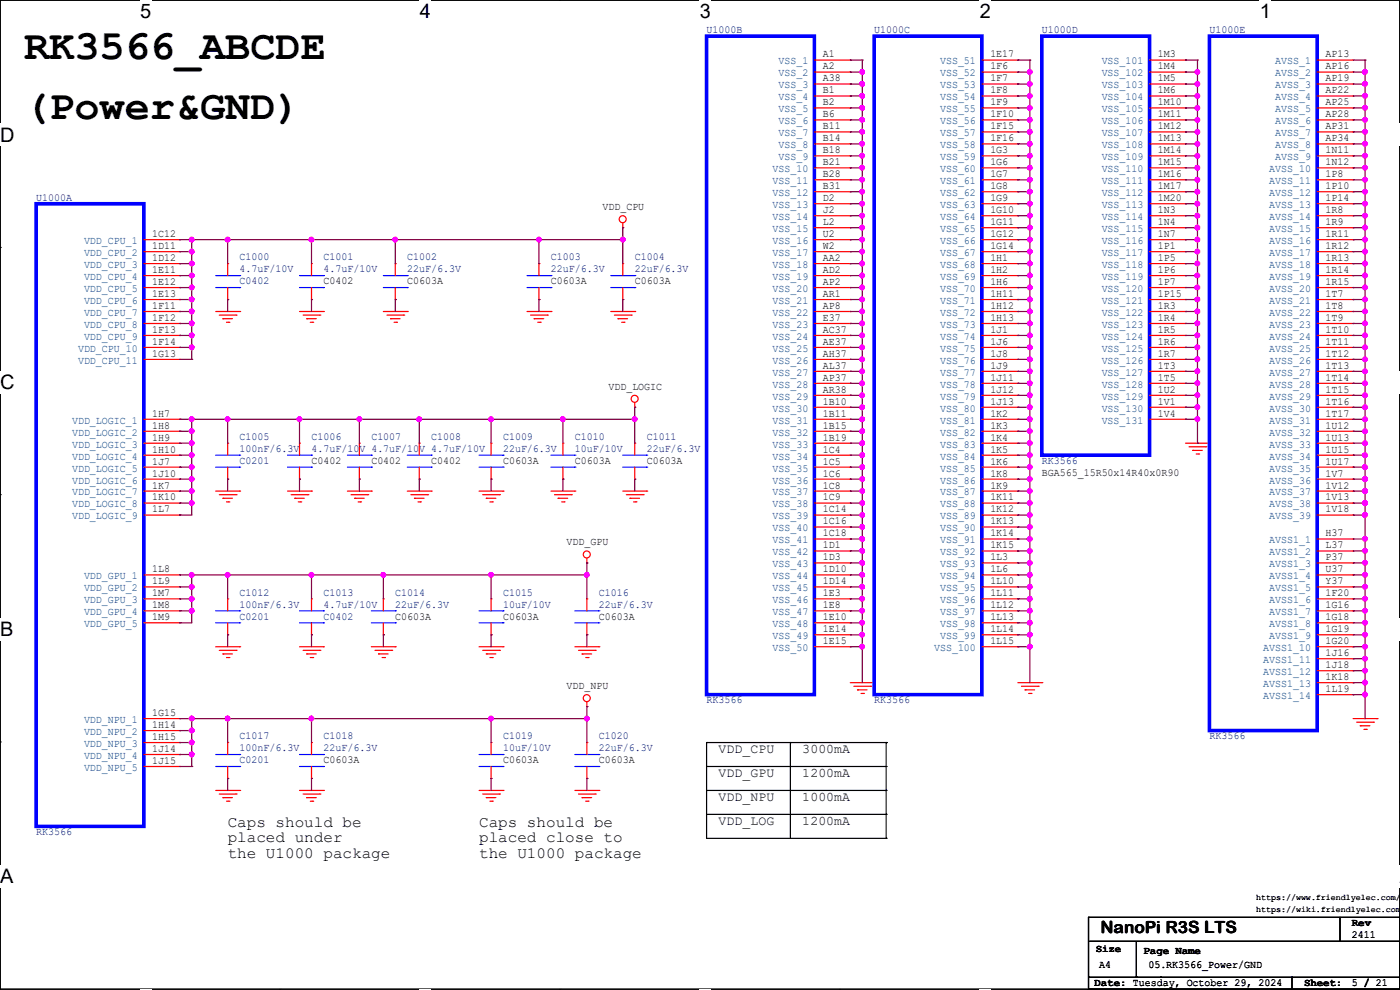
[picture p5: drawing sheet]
<svg xmlns="http://www.w3.org/2000/svg" width="297mm" height="210mm" viewBox="0 0 297 210" stroke-linecap="round" stroke-linejoin="round" font-family="sans-serif">
<defs><g id="words">
<g font-size="8.9">
<text x="5.1" y="12.5">RK3566_ABCDE</text>
<text x="5.1" y="25.2">(Power&amp;GND)</text>
</g>
<g font-size="4.2">
<text x="29.7" y="3.9">5</text>
<text x="89.1" y="3.9">4</text>
<text x="148.5" y="3.9">3</text>
<text x="207.9" y="3.9">2</text>
<text x="267.3" y="3.9">1</text>
<text x="0" y="30.1">D</text>
<text x="0" y="82.5">C</text>
<text x="0" y="135">B</text>
<text x="0" y="187.4">A</text>
<text x="297" y="187.4">A</text>
</g>
<text font-size="3.6" x="233.5" y="198">NanoPi R3S LTS</text>
<g font-size="3.3">
<text x="48.3" y="175.4">Caps should be</text>
<text x="48.3" y="178.7">placed under</text>
<text x="101.6" y="175.4">Caps should be</text>
<text x="101.6" y="178.7">placed close to</text>
<text x="48.3" y="182">the U1000 package</text>
<text x="101.6" y="182">the U1000 package</text>
</g>
<g font-size="2.8">
<text x="152.4" y="159.8">VDD_CPU</text>
<text x="170.2" y="159.8">3000mA</text>
<text x="152.4" y="164.8">VDD_GPU</text>
<text x="170.2" y="164.8">1200mA</text>
<text x="152.4" y="169.9">VDD_NPU</text>
<text x="170.2" y="169.9">1000mA</text>
<text x="152.4" y="175">VDD_LOG</text>
<text x="170.2" y="175">1200mA</text>
</g>
<g font-size="2.3" fill="#00007f">
<text x="149.9" y="7">U1000B</text>
<text x="185.5" y="7">U1000C</text>
<text x="221" y="7">U1000D</text>
<text x="256.6" y="7">U1000E</text>
<text x="7.7" y="42.5">U1000A</text>
<text x="50.8" y="55.2">C1000</text>
<text x="50.8" y="57.8">4.7uF/10V</text>
<text x="68.6" y="55.2">C1001</text>
<text x="68.6" y="57.8">4.7uF/10V</text>
<text x="86.4" y="55.2">C1002</text>
<text x="86.4" y="57.8">22uF/6.3V</text>
<text x="116.9" y="55.2">C1003</text>
<text x="116.9" y="57.8">22uF/6.3V</text>
<text x="134.7" y="55.2">C1004</text>
<text x="134.7" y="57.8">22uF/6.3V</text>
<text x="50.8" y="60.3">C0402</text>
<text x="50.8" y="93.3">C1005</text>
<text x="50.8" y="95.9">100nF/6.3V</text>
<text x="66.1" y="93.3">C1006</text>
<text x="66.1" y="95.9">4.7uF/10V 4.7uF/10V 4.7uF/10V</text>
<text x="78.8" y="93.3">C1007</text>
<text x="91.5" y="93.3">C1008</text>
<text x="106.7" y="93.3">C1009</text>
<text x="106.7" y="95.9">22uF/6.3V</text>
<text x="122" y="93.3">C1010</text>
<text x="122" y="95.9">10uF/10V</text>
<text x="137.2" y="93.3">C1011</text>
<text x="137.2" y="95.9">22uF/6.3V</text>
<text x="50.8" y="98.4">C0201</text>
<text x="221" y="98.4">RK3566</text>
<text x="50.8" y="126.4">C1012</text>
<text x="50.8" y="128.9">100nF/6.3V</text>
<text x="50.8" y="131.4">C0201</text>
<text x="68.6" y="126.4">C1013</text>
<text x="68.6" y="128.9">4.7uF/10V</text>
<text x="68.6" y="131.4">C0402</text>
<text x="83.9" y="126.4">C1014</text>
<text x="83.9" y="128.9">22uF/6.3V</text>
<text x="106.7" y="126.4">C1015</text>
<text x="106.7" y="128.9">10uF/10V</text>
<text x="127" y="126.4">C1016</text>
<text x="127" y="128.9">22uF/6.3V</text>
<text x="149.9" y="149.2">RK3566</text>
<text x="185.5" y="149.2">RK3566</text>
<text x="50.8" y="156.8">C1017</text>
<text x="50.8" y="159.4">100nF/6.3V</text>
<text x="50.8" y="161.9">C0201</text>
<text x="68.6" y="156.8">C1018</text>
<text x="68.6" y="159.4">22uF/6.3V</text>
<text x="106.7" y="156.8">C1019</text>
<text x="106.7" y="159.4">10uF/10V</text>
<text x="127" y="156.8">C1020</text>
<text x="127" y="159.4">22uF/6.3V</text>
<text x="256.6" y="156.8">RK3566</text>
<text x="7.7" y="177.2">RK3566</text>
</g>
<g font-size="2.3" fill="#003f7f">
<text x="165.1" y="13.7">VSS_1</text>
<text x="165.1" y="16.2">VSS_2</text>
<text x="199.4" y="13.7">VSS_51</text>
<text x="199.4" y="16.2">VSS_52</text>
<text x="233.7" y="13.7">VSS_101</text>
<text x="233.7" y="16.2">VSS_102</text>
<text x="270.6" y="13.7">AVSS_1</text>
<text x="270.6" y="16.2">AVSS_2</text>
<text x="165.1" y="18.8">VSS_3</text>
<text x="165.1" y="21.3">VSS_4</text>
<text x="165.1" y="23.8">VSS_5</text>
<text x="199.4" y="18.8">VSS_53</text>
<text x="199.4" y="21.3">VSS_54</text>
<text x="199.4" y="23.8">VSS_55</text>
<text x="233.7" y="18.8">VSS_103</text>
<text x="233.7" y="21.3">VSS_104</text>
<text x="233.7" y="23.8">VSS_105</text>
<text x="270.6" y="18.8">AVSS_3</text>
<text x="270.6" y="21.3">AVSS_4</text>
<text x="270.6" y="23.8">AVSS_5</text>
<text x="165.1" y="26.4">VSS_6</text>
<text x="165.1" y="28.9">VSS_7</text>
<text x="199.4" y="26.4">VSS_56</text>
<text x="199.4" y="28.9">VSS_57</text>
<text x="233.7" y="26.4">VSS_106</text>
<text x="233.7" y="28.9">VSS_107</text>
<text x="270.6" y="26.4">AVSS_6</text>
<text x="270.6" y="28.9">AVSS_7</text>
<text x="165.1" y="31.5">VSS_8</text>
<text x="165.1" y="34">VSS_9</text>
<text x="199.4" y="31.5">VSS_58</text>
<text x="199.4" y="34">VSS_59</text>
<text x="233.7" y="31.5">VSS_108</text>
<text x="233.7" y="34">VSS_109</text>
<text x="270.6" y="31.5">AVSS_8</text>
<text x="270.6" y="34">AVSS_9</text>
<text x="163.9" y="36.5">VSS_10</text>
<text x="163.9" y="39.1">VSS_11</text>
<text x="163.9" y="41.6">VSS_12</text>
<text x="199.4" y="36.5">VSS_60</text>
<text x="199.4" y="39.1">VSS_61</text>
<text x="199.4" y="41.6">VSS_62</text>
<text x="233.7" y="36.5">VSS_110</text>
<text x="233.7" y="39.1">VSS_111</text>
<text x="233.7" y="41.6">VSS_112</text>
<text x="269.3" y="36.5">AVSS_10</text>
<text x="269.3" y="39.1">AVSS_11</text>
<text x="269.3" y="41.6">AVSS_12</text>
<text x="163.9" y="44.2">VSS_13</text>
<text x="163.9" y="46.7">VSS_14</text>
<text x="199.4" y="44.2">VSS_63</text>
<text x="199.4" y="46.7">VSS_64</text>
<text x="233.7" y="44.2">VSS_113</text>
<text x="233.7" y="46.7">VSS_114</text>
<text x="269.3" y="44.2">AVSS_13</text>
<text x="269.3" y="46.7">AVSS_14</text>
<text x="17.8" y="51.8">VDD_CPU_1</text>
<text x="163.9" y="49.2">VSS_15</text>
<text x="163.9" y="51.8">VSS_16</text>
<text x="199.4" y="49.2">VSS_65</text>
<text x="199.4" y="51.8">VSS_66</text>
<text x="233.7" y="49.2">VSS_115</text>
<text x="233.7" y="51.8">VSS_116</text>
<text x="269.3" y="49.2">AVSS_15</text>
<text x="269.3" y="51.8">AVSS_16</text>
<text x="17.8" y="54.3">VDD_CPU_2</text>
<text x="17.8" y="56.9">VDD_CPU_3</text>
<text x="17.8" y="59.4">VDD_CPU_4</text>
<text x="163.9" y="54.3">VSS_17</text>
<text x="163.9" y="56.9">VSS_18</text>
<text x="163.9" y="59.4">VSS_19</text>
<text x="199.4" y="54.3">VSS_67</text>
<text x="199.4" y="56.9">VSS_68</text>
<text x="199.4" y="59.4">VSS_69</text>
<text x="233.7" y="54.3">VSS_117</text>
<text x="233.7" y="56.9">VSS_118</text>
<text x="233.7" y="59.4">VSS_119</text>
<text x="269.3" y="54.3">AVSS_17</text>
<text x="269.3" y="56.9">AVSS_18</text>
<text x="269.3" y="59.4">AVSS_19</text>
<text x="17.8" y="61.9">VDD_CPU_5</text>
<text x="17.8" y="64.5">VDD_CPU_6</text>
<text x="163.9" y="61.9">VSS_20</text>
<text x="163.9" y="64.5">VSS_21</text>
<text x="199.4" y="61.9">VSS_70</text>
<text x="199.4" y="64.5">VSS_71</text>
<text x="233.7" y="61.9">VSS_120</text>
<text x="233.7" y="64.5">VSS_121</text>
<text x="269.3" y="61.9">AVSS_20</text>
<text x="269.3" y="64.5">AVSS_21</text>
<text x="17.8" y="67">VDD_CPU_7</text>
<text x="17.8" y="69.6">VDD_CPU_8</text>
<text x="163.9" y="67">VSS_22</text>
<text x="163.9" y="69.6">VSS_23</text>
<text x="199.4" y="67">VSS_72</text>
<text x="199.4" y="69.6">VSS_73</text>
<text x="233.7" y="67">VSS_122</text>
<text x="233.7" y="69.6">VSS_123</text>
<text x="269.3" y="67">AVSS_22</text>
<text x="269.3" y="69.6">AVSS_23</text>
<text x="16.6" y="74.6">VDD_CPU_10</text>
<text x="16.6" y="77.2">VDD_CPU_11</text>
<text x="17.8" y="72.1">VDD_CPU_9</text>
<text x="163.9" y="72.1">VSS_24</text>
<text x="163.9" y="74.6">VSS_25</text>
<text x="163.9" y="77.2">VSS_26</text>
<text x="199.4" y="72.1">VSS_74</text>
<text x="199.4" y="74.6">VSS_75</text>
<text x="199.4" y="77.2">VSS_76</text>
<text x="233.7" y="72.1">VSS_124</text>
<text x="233.7" y="74.6">VSS_125</text>
<text x="233.7" y="77.2">VSS_126</text>
<text x="269.3" y="72.1">AVSS_24</text>
<text x="269.3" y="74.6">AVSS_25</text>
<text x="269.3" y="77.2">AVSS_26</text>
<text x="163.9" y="79.7">VSS_27</text>
<text x="163.9" y="82.3">VSS_28</text>
<text x="199.4" y="79.7">VSS_77</text>
<text x="199.4" y="82.3">VSS_78</text>
<text x="233.7" y="79.7">VSS_127</text>
<text x="233.7" y="82.3">VSS_128</text>
<text x="269.3" y="79.7">AVSS_27</text>
<text x="269.3" y="82.3">AVSS_28</text>
<text x="15.3" y="89.9">VDD_LOGIC_1</text>
<text x="163.9" y="84.8">VSS_29</text>
<text x="163.9" y="87.3">VSS_30</text>
<text x="163.9" y="89.9">VSS_31</text>
<text x="199.4" y="84.8">VSS_79</text>
<text x="199.4" y="87.3">VSS_80</text>
<text x="199.4" y="89.9">VSS_81</text>
<text x="233.7" y="84.8">VSS_129</text>
<text x="233.7" y="87.3">VSS_130</text>
<text x="233.7" y="89.9">VSS_131</text>
<text x="269.3" y="84.8">AVSS_29</text>
<text x="269.3" y="87.3">AVSS_30</text>
<text x="269.3" y="89.9">AVSS_31</text>
<text x="15.3" y="92.4">VDD_LOGIC_2</text>
<text x="15.3" y="95">VDD_LOGIC_3</text>
<text x="163.9" y="92.4">VSS_32</text>
<text x="163.9" y="95">VSS_33</text>
<text x="199.4" y="92.4">VSS_82</text>
<text x="199.4" y="95">VSS_83</text>
<text x="269.3" y="92.4">AVSS_32</text>
<text x="269.3" y="95">AVSS_33</text>
<text x="15.3" y="97.5">VDD_LOGIC_4</text>
<text x="15.3" y="100">VDD_LOGIC_5</text>
<text x="163.9" y="97.5">VSS_34</text>
<text x="163.9" y="100">VSS_35</text>
<text x="199.4" y="97.5">VSS_84</text>
<text x="199.4" y="100">VSS_85</text>
<text x="269.3" y="97.5">AVSS_34</text>
<text x="269.3" y="100">AVSS_35</text>
<text x="15.3" y="102.6">VDD_LOGIC_6</text>
<text x="15.3" y="105.1">VDD_LOGIC_7</text>
<text x="15.3" y="107.7">VDD_LOGIC_8</text>
<text x="163.9" y="102.6">VSS_36</text>
<text x="163.9" y="105.1">VSS_37</text>
<text x="163.9" y="107.7">VSS_38</text>
<text x="199.4" y="102.6">VSS_86</text>
<text x="199.4" y="105.1">VSS_87</text>
<text x="199.4" y="107.7">VSS_88</text>
<text x="269.3" y="102.6">AVSS_36</text>
<text x="269.3" y="105.1">AVSS_37</text>
<text x="269.3" y="107.7">AVSS_38</text>
<text x="15.3" y="110.2">VDD_LOGIC_9</text>
<text x="163.9" y="110.2">VSS_39</text>
<text x="163.9" y="112.7">VSS_40</text>
<text x="199.4" y="110.2">VSS_89</text>
<text x="199.4" y="112.7">VSS_90</text>
<text x="269.3" y="110.2">AVSS_39</text>
<text x="163.9" y="115.3">VSS_41</text>
<text x="163.9" y="117.8">VSS_42</text>
<text x="199.4" y="115.3">VSS_91</text>
<text x="199.4" y="117.8">VSS_92</text>
<text x="269.3" y="115.3">AVSS1_1</text>
<text x="269.3" y="117.8">AVSS1_2</text>
<text x="17.8" y="122.9">VDD_GPU_1</text>
<text x="17.8" y="125.4">VDD_GPU_2</text>
<text x="163.9" y="120.4">VSS_43</text>
<text x="163.9" y="122.9">VSS_44</text>
<text x="163.9" y="125.4">VSS_45</text>
<text x="199.4" y="120.4">VSS_93</text>
<text x="199.4" y="122.9">VSS_94</text>
<text x="199.4" y="125.4">VSS_95</text>
<text x="269.3" y="120.4">AVSS1_3</text>
<text x="269.3" y="122.9">AVSS1_4</text>
<text x="269.3" y="125.4">AVSS1_5</text>
<text x="17.8" y="128">VDD_GPU_3</text>
<text x="17.8" y="130.5">VDD_GPU_4</text>
<text x="163.9" y="128">VSS_46</text>
<text x="163.9" y="130.5">VSS_47</text>
<text x="199.4" y="128">VSS_96</text>
<text x="199.4" y="130.5">VSS_97</text>
<text x="269.3" y="128">AVSS1_6</text>
<text x="269.3" y="130.5">AVSS1_7</text>
<text x="17.8" y="133.1">VDD_GPU_5</text>
<text x="163.9" y="133.1">VSS_48</text>
<text x="163.9" y="135.6">VSS_49</text>
<text x="199.4" y="133.1">VSS_98</text>
<text x="199.4" y="135.6">VSS_99</text>
<text x="269.3" y="133.1">AVSS1_8</text>
<text x="269.3" y="135.6">AVSS1_9</text>
<text x="163.9" y="138.1">VSS_50</text>
<text x="198.2" y="138.1">VSS_100</text>
<text x="268" y="138.1">AVSS1_10</text>
<text x="268" y="140.7">AVSS1_11</text>
<text x="268" y="143.2">AVSS1_12</text>
<text x="268" y="145.8">AVSS1_13</text>
<text x="268" y="148.3">AVSS1_14</text>
<text x="17.8" y="153.4">VDD_NPU_1</text>
<text x="17.8" y="155.9">VDD_NPU_2</text>
<text x="17.8" y="158.5">VDD_NPU_3</text>
<text x="17.8" y="161">VDD_NPU_4</text>
<text x="17.8" y="163.5">VDD_NPU_5</text>
</g>
<g font-size="2.3">
<text x="174.5" y="12.2">A1</text>
<text x="174.5" y="14.7">A2</text>
<text x="174.5" y="17.3">A38</text>
<text x="210.1" y="12.2">1E17</text>
<text x="210.1" y="14.7">1F6</text>
<text x="210.1" y="17.3">1F7</text>
<text x="245.7" y="12.2">1M3</text>
<text x="245.7" y="14.7">1M4</text>
<text x="245.7" y="17.3">1M5</text>
<text x="281.2" y="12.2">AP13</text>
<text x="281.2" y="14.7">AP16</text>
<text x="281.2" y="17.3">AP19</text>
<text x="174.5" y="19.8">B1</text>
<text x="174.5" y="22.4">B2</text>
<text x="210.1" y="19.8">1F8</text>
<text x="210.1" y="22.4">1F9</text>
<text x="245.7" y="19.8">1M6</text>
<text x="245.7" y="22.4">1M10</text>
<text x="281.2" y="19.8">AP22</text>
<text x="281.2" y="22.4">AP25</text>
<text x="174.5" y="24.9">B6</text>
<text x="174.5" y="27.4">B11</text>
<text x="174.5" y="30">B14</text>
<text x="210.1" y="24.9">1F10</text>
<text x="210.1" y="27.4">1F15</text>
<text x="210.1" y="30">1F16</text>
<text x="245.7" y="24.9">1M11</text>
<text x="245.7" y="27.4">1M12</text>
<text x="245.7" y="30">1M13</text>
<text x="281.2" y="24.9">AP28</text>
<text x="281.2" y="27.4">AP31</text>
<text x="281.2" y="30">AP34</text>
<text x="174.5" y="32.5">B18</text>
<text x="174.5" y="35.1">B21</text>
<text x="210.1" y="32.5">1G3</text>
<text x="210.1" y="35.1">1G6</text>
<text x="245.7" y="32.5">1M14</text>
<text x="245.7" y="35.1">1M15</text>
<text x="281.2" y="32.5">1N11</text>
<text x="281.2" y="35.1">1N12</text>
<text x="174.5" y="37.6">B28</text>
<text x="174.5" y="40.1">B31</text>
<text x="210.1" y="37.6">1G7</text>
<text x="210.1" y="40.1">1G8</text>
<text x="245.7" y="37.6">1M16</text>
<text x="245.7" y="40.1">1M17</text>
<text x="281.2" y="37.6">1P8</text>
<text x="281.2" y="40.1">1P10</text>
<text x="127.8" y="44.6">VDD_CPU</text>
<text x="174.5" y="42.7">D2</text>
<text x="174.5" y="45.2">J2</text>
<text x="174.5" y="47.8">L2</text>
<text x="210.1" y="42.7">1G9</text>
<text x="210.1" y="45.2">1G10</text>
<text x="210.1" y="47.8">1G11</text>
<text x="245.7" y="42.7">1M20</text>
<text x="245.7" y="45.2">1N3</text>
<text x="245.7" y="47.8">1N4</text>
<text x="281.2" y="42.7">1P14</text>
<text x="281.2" y="45.2">1R8</text>
<text x="281.2" y="47.8">1R9</text>
<text x="32.3" y="50.3">1C12</text>
<text x="32.3" y="52.8">1D11</text>
<text x="174.5" y="50.3">U2</text>
<text x="174.5" y="52.8">W2</text>
<text x="210.1" y="50.3">1G12</text>
<text x="210.1" y="52.8">1G14</text>
<text x="245.7" y="50.3">1N7</text>
<text x="245.7" y="52.8">1P1</text>
<text x="281.2" y="50.3">1R11</text>
<text x="281.2" y="52.8">1R12</text>
<text x="32.3" y="55.4">1D12</text>
<text x="32.3" y="57.9">1E11</text>
<text x="174.5" y="55.4">AA2</text>
<text x="174.5" y="57.9">AD2</text>
<text x="210.1" y="55.4">1H1</text>
<text x="210.1" y="57.9">1H2</text>
<text x="245.7" y="55.4">1P5</text>
<text x="245.7" y="57.9">1P6</text>
<text x="281.2" y="55.4">1R13</text>
<text x="281.2" y="57.9">1R14</text>
<text x="32.3" y="60.5">1E12</text>
<text x="32.3" y="63">1E13</text>
<text x="32.3" y="65.5">1F11</text>
<text x="68.6" y="60.3">C0402</text>
<text x="86.4" y="60.3">C0603A</text>
<text x="116.9" y="60.3">C0603A</text>
<text x="134.7" y="60.3">C0603A</text>
<text x="174.5" y="60.5">AP2</text>
<text x="174.5" y="63">AR1</text>
<text x="174.5" y="65.5">AP8</text>
<text x="210.1" y="60.5">1H6</text>
<text x="210.1" y="63">1H11</text>
<text x="210.1" y="65.5">1H12</text>
<text x="245.7" y="60.5">1P7</text>
<text x="245.7" y="63">1P15</text>
<text x="245.7" y="65.5">1R3</text>
<text x="281.2" y="60.5">1R15</text>
<text x="281.2" y="63">1T7</text>
<text x="281.2" y="65.5">1T8</text>
<text x="32.3" y="68.1">1F12</text>
<text x="32.3" y="70.6">1F13</text>
<text x="174.5" y="68.1">E37</text>
<text x="174.5" y="70.6">AC37</text>
<text x="210.1" y="68.1">1H13</text>
<text x="210.1" y="70.6">1J1</text>
<text x="245.7" y="68.1">1R4</text>
<text x="245.7" y="70.6">1R5</text>
<text x="281.2" y="68.1">1T9</text>
<text x="281.2" y="70.6">1T10</text>
<text x="32.3" y="73.2">1F14</text>
<text x="32.3" y="75.7">1G13</text>
<text x="174.5" y="73.2">AE37</text>
<text x="174.5" y="75.7">AH37</text>
<text x="210.1" y="73.2">1J6</text>
<text x="210.1" y="75.7">1J8</text>
<text x="245.7" y="73.2">1R6</text>
<text x="245.7" y="75.7">1R7</text>
<text x="281.2" y="73.2">1T11</text>
<text x="281.2" y="75.7">1T12</text>
<text x="129.1" y="82.7">VDD_LOGIC</text>
<text x="174.5" y="78.2">AL37</text>
<text x="174.5" y="80.8">AP37</text>
<text x="174.5" y="83.3">AR38</text>
<text x="210.1" y="78.2">1J9</text>
<text x="210.1" y="80.8">1J11</text>
<text x="210.1" y="83.3">1J12</text>
<text x="245.7" y="78.2">1T3</text>
<text x="245.7" y="80.8">1T5</text>
<text x="245.7" y="83.3">1U2</text>
<text x="281.2" y="78.2">1T13</text>
<text x="281.2" y="80.8">1T14</text>
<text x="281.2" y="83.3">1T15</text>
<text x="32.3" y="88.4">1H7</text>
<text x="174.5" y="85.9">1B10</text>
<text x="174.5" y="88.4">1B11</text>
<text x="210.1" y="85.9">1J13</text>
<text x="210.1" y="88.4">1K2</text>
<text x="245.7" y="85.9">1V1</text>
<text x="245.7" y="88.4">1V4</text>
<text x="281.2" y="85.9">1T16</text>
<text x="281.2" y="88.4">1T17</text>
<text x="32.3" y="90.9">1H8</text>
<text x="32.3" y="93.5">1H9</text>
<text x="174.5" y="90.9">1B15</text>
<text x="174.5" y="93.5">1B19</text>
<text x="210.1" y="90.9">1K3</text>
<text x="210.1" y="93.5">1K4</text>
<text x="281.2" y="90.9">1U12</text>
<text x="281.2" y="93.5">1U13</text>
<text x="32.3" y="96">1H10</text>
<text x="32.3" y="98.6">1J7</text>
<text x="32.3" y="101.1">1J10</text>
<text x="66.1" y="98.4">C0402</text>
<text x="78.8" y="98.4">C0402</text>
<text x="91.5" y="98.4">C0402</text>
<text x="106.7" y="98.4">C0603A</text>
<text x="122" y="98.4">C0603A</text>
<text x="137.2" y="98.4">C0603A</text>
<text x="174.5" y="96">1C4</text>
<text x="174.5" y="98.6">1C5</text>
<text x="174.5" y="101.1">1C6</text>
<text x="210.1" y="96">1K5</text>
<text x="210.1" y="98.6">1K6</text>
<text x="210.1" y="101.1">1K8</text>
<text x="221" y="101">BGA565_15R50x14R40x0R90</text>
<text x="281.2" y="96">1U15</text>
<text x="281.2" y="98.6">1U17</text>
<text x="281.2" y="101.1">1V7</text>
<text x="32.3" y="103.6">1K7</text>
<text x="32.3" y="106.2">1K10</text>
<text x="174.5" y="103.6">1C8</text>
<text x="174.5" y="106.2">1C9</text>
<text x="210.1" y="103.6">1K9</text>
<text x="210.1" y="106.2">1K11</text>
<text x="281.2" y="103.6">1V12</text>
<text x="281.2" y="106.2">1V13</text>
<text x="32.3" y="108.7">1L7</text>
<text x="174.5" y="108.7">1C14</text>
<text x="174.5" y="111.3">1C16</text>
<text x="174.5" y="113.8">1C18</text>
<text x="210.1" y="108.7">1K12</text>
<text x="210.1" y="111.3">1K13</text>
<text x="210.1" y="113.8">1K14</text>
<text x="281.2" y="108.7">1V18</text>
<text x="281.2" y="113.8">H37</text>
<text x="120.2" y="115.7">VDD_GPU</text>
<text x="174.5" y="116.3">1D1</text>
<text x="174.5" y="118.9">1D3</text>
<text x="210.1" y="116.3">1K15</text>
<text x="210.1" y="118.9">1L3</text>
<text x="281.2" y="116.3">L37</text>
<text x="281.2" y="118.9">P37</text>
<text x="32.3" y="121.4">1L8</text>
<text x="32.3" y="124">1L9</text>
<text x="174.5" y="121.4">1D10</text>
<text x="174.5" y="124">1D14</text>
<text x="210.1" y="121.4">1L6</text>
<text x="210.1" y="124">1L10</text>
<text x="281.2" y="121.4">U37</text>
<text x="281.2" y="124">Y37</text>
<text x="32.3" y="126.5">1M7</text>
<text x="32.3" y="129">1M8</text>
<text x="32.3" y="131.6">1M9</text>
<text x="83.9" y="131.4">C0603A</text>
<text x="106.7" y="131.4">C0603A</text>
<text x="127" y="131.4">C0603A</text>
<text x="174.5" y="126.5">1E3</text>
<text x="174.5" y="129">1E8</text>
<text x="174.5" y="131.6">1E10</text>
<text x="210.1" y="126.5">1L11</text>
<text x="210.1" y="129">1L12</text>
<text x="210.1" y="131.6">1L13</text>
<text x="281.2" y="126.5">1F20</text>
<text x="281.2" y="129">1G16</text>
<text x="281.2" y="131.6">1G18</text>
<text x="174.5" y="134.1">1E14</text>
<text x="174.5" y="136.7">1E15</text>
<text x="210.1" y="134.1">1L14</text>
<text x="210.1" y="136.7">1L15</text>
<text x="281.2" y="134.1">1G19</text>
<text x="281.2" y="136.7">1G20</text>
<text x="281.2" y="139.2">1J16</text>
<text x="281.2" y="141.7">1J18</text>
<text x="120.2" y="146.2">VDD_NPU</text>
<text x="281.2" y="144.3">1K18</text>
<text x="281.2" y="146.8">1L19</text>
<text x="32.3" y="151.9">1G15</text>
<text x="32.3" y="154.4">1H14</text>
<text x="32.3" y="157">1H15</text>
<text x="32.3" y="159.5">1J14</text>
<text x="68.6" y="161.9">C0603A</text>
<text x="106.7" y="161.9">C0603A</text>
<text x="127" y="161.9">C0603A</text>
<text x="32.3" y="162.1">1J15</text>
<text x="286.8" y="196.5">Rev</text>
<text x="232.5" y="202.1">Size</text>
<text x="242.6" y="202.3">Page Name</text>
<text x="286.8" y="199">2411</text>
<text x="232.2" y="209.2">Date: Tuesday, October 29, 2024</text>
<text x="233.2" y="205.4">A4</text>
<text x="243.6" y="205.4">05.RK3566_Power/GND</text>
<text x="276.7" y="209.2">Sheet:</text>
<text x="286.8" y="209.2">5 / 21</text>
</g>
<g font-size="1.8">
<text x="266.5" y="190.9">https://www.friendlyelec.com/</text>
<text x="266.5" y="193.5">https://wiki.friendlyelec.com/</text>
</g>
</g></defs>
<path d="M0 0h297v209.8h-297z" fill="none" stroke="#000" stroke-width=".25"/>
<g fill="#fff">
<path d="M29.7 0h2.4v4.8h-2.4z"/>
<path d="M29.7 209.8h2.4v.2h-2.4z"/>
</g>
<path d="M59.4 0h.1M59.4 209.8h.1" fill="none" stroke="#000" stroke-width=".25"/>
<g fill="#fff">
<path d="M89.1 0h2.3v4.8h-2.3z"/>
<path d="M89.1 209.8h2.3v.2h-2.3z"/>
</g>
<path d="M118.8 0h.1M118.8 209.8h.1" fill="none" stroke="#000" stroke-width=".25"/>
<g fill="#fff">
<path d="M148.5 0h2.3v4.8h-2.3z"/>
<path d="M148.5 209.8h2.3v.2h-2.3z"/>
</g>
<path d="M178.2 0h.1M178.2 209.8h.1" fill="none" stroke="#000" stroke-width=".25"/>
<g fill="#fff">
<path d="M207.9 0h2.3v4.8h-2.3z"/>
<path d="M207.9 209.8h2.3v.2h-2.3z"/>
</g>
<path d="M237.6 0h.1M237.6 209.8h.1" fill="none" stroke="#000" stroke-width=".25"/>
<g fill="#fff">
<path d="M267.3 0h2.3v4.8h-2.3z"/>
<path d="M267.3 209.8h2.3v.2h-2.3z"/>
<path d="M0 26.2h3.1v4.8h-3.1z"/>
<path d="M297 26.2v4.8z"/>
<path d="M0 78.7h3.1v4.7h-3.1z"/>
<path d="M297 78.7v4.7z"/>
</g>
<path d="M0 52.5h.1M297 52.5h.1" fill="none" stroke="#000" stroke-width=".25"/>
<g fill="#fff">
<path d="M0 131.1h2.9v4.8h-2.9z"/>
<path d="M297 131.1v4.8z"/>
</g>
<path d="M0 104.9h.1M297 104.9h.1" fill="none" stroke="#000" stroke-width=".25"/>
<g fill="#fff">
<path d="M0 183.6h2.9v4.7h-2.9z"/>
<path d="M296.9 183.6h.1v4.7h-.1z"/>
</g>
<g fill="none" stroke="#000" stroke-width=".25">
<path d="M0 157.4h.1M149.9 157.5h.1M149.9 157.5h38.1M149.9 157.5v20.3h38.1M167.7 157.5h.1M167.7 157.5v20.3M188 157.5h.1M188 157.5v20.3M297 157.4h.1M149.9 162.6h38.1M149.9 167.7h38.1M149.9 172.8h38.1"/>
<path d="M188 162.6h.1M188 177.8h.1M188 167.7h.1M188 172.8h.1M230.9 194.6h.1M230.9 199.7h66.1M230.9 194.6v15.2M230.9 194.6h66.1M241.1 199.7v7.6M284.3 199.7h.1M284.3 194.6v5.1M297 199.7h.1"/>
<path d="M297 194.6h.1M297 194.6v15.2h-66.1M230.9 209.8h.1M230.9 207.3h66.1M241.1 207.3h.1M246.2 207.3h.1M274.1 209.8h.1M274.1 207.3v2.5M297 207.3h.1"/>
</g>
<g fill="none" stroke="#f00" stroke-width=".25">
<path d="M172.8 12.7h7.6M172.8 15.3h7.6M172.8 17.8h7.6M180.4 12.7h.1M180.4 15.3h.1M180.4 17.8h.1M208.3 12.7h7.6M208.3 15.3h7.6M208.3 17.8h7.6M215.9 12.7h.1M215.9 15.3h.1M215.9 17.8h.1"/>
<path d="M243.9 12.7h7.6M243.9 15.3h7.6M243.9 17.8h7.6M251.5 12.7h.1M251.5 15.3h.1M251.5 17.8h.1M279.4 12.7h7.7M279.4 15.3h7.7M279.4 17.8h7.7M287.1 12.7h.1M287.1 15.3h.1M287.1 17.8h.1"/>
<path d="M172.8 20.4h7.6M172.8 22.9h7.6M172.8 25.4h7.6M172.8 28h7.6M172.8 30.5h7.6M172.8 33.1h7.6M172.8 35.6h7.6M172.8 38.1h7.6M180.4 20.4h.1M180.4 22.9h.1M180.4 25.4h.1M180.4 28h.1"/>
<path d="M180.4 30.5h.1M180.4 33.1h.1M180.4 35.6h.1M180.4 38.1h.1M208.3 20.4h7.6M208.3 22.9h7.6M208.3 25.4h7.6M208.3 28h7.6M208.3 30.5h7.6M208.3 33.1h7.6M208.3 35.6h7.6M208.3 38.1h7.6"/>
<path d="M215.9 20.4h.1M215.9 22.9h.1M215.9 25.4h.1M215.9 28h.1M215.9 30.5h.1M215.9 33.1h.1M215.9 35.6h.1M215.9 38.1h.1M243.9 20.4h7.6M243.9 22.9h7.6M243.9 25.4h7.6M243.9 28h7.6"/>
<path d="M243.9 30.5h7.6M243.9 33.1h7.6M243.9 35.6h7.6M243.9 38.1h7.6M251.5 20.4h.1M251.5 22.9h.1M251.5 25.4h.1M251.5 28h.1M251.5 30.5h.1M251.5 33.1h.1M251.5 35.6h.1M251.5 38.1h.1"/>
<path d="M279.4 20.4h7.7M279.4 22.9h7.7M279.4 25.4h7.7M279.4 28h7.7M279.4 30.5h7.7M279.4 33.1h7.7M279.4 35.6h7.7M279.4 38.1h7.7M287.1 20.4h.1M287.1 22.9h.1M287.1 25.4h.1M287.1 28h.1"/>
<path d="M287.1 30.5h.1M287.1 33.1h.1M287.1 35.6h.1M287.1 38.1h.1M30.5 50.8h7.6M30.5 53.4h7.6M30.5 55.9h7.6M30.5 58.5h7.6M38.1 50.8h.1M38.1 53.4h.1M38.1 55.9h.1M38.1 58.5h.1"/>
<path d="M48.3 55.9h.1M48.3 55.9v2.6M66.1 55.9h.1M66.1 55.9v2.6M83.9 55.9h.1M83.9 55.9v2.6M114.3 55.9h.1M114.3 55.9v2.6M132.1 48.3h.1M132.1 55.9h.1M132.1 47.3v1M132.1 55.9v2.6"/>
<path d="M172.8 40.7h7.6M172.8 43.2h7.6M172.8 45.8h7.6M172.8 48.3h7.6M172.8 50.8h7.6M172.8 53.4h7.6M172.8 55.9h7.6M172.8 58.5h7.6M180.4 40.7h.1M180.4 43.2h.1M180.4 45.8h.1M180.4 48.3h.1"/>
<path d="M180.4 50.8h.1M180.4 53.4h.1M180.4 55.9h.1M180.4 58.5h.1M208.3 40.7h7.6M208.3 43.2h7.6M208.3 45.8h7.6M208.3 48.3h7.6M208.3 50.8h7.6M208.3 53.4h7.6M208.3 55.9h7.6M208.3 58.5h7.6"/>
<path d="M215.9 40.7h.1M215.9 43.2h.1M215.9 45.8h.1M215.9 48.3h.1M215.9 50.8h.1M215.9 53.4h.1M215.9 55.9h.1M215.9 58.5h.1M243.9 40.7h7.6M243.9 43.2h7.6M243.9 45.8h7.6M243.9 48.3h7.6"/>
<path d="M243.9 50.8h7.6M243.9 53.4h7.6M243.9 55.9h7.6M243.9 58.5h7.6M251.5 40.7h.1M251.5 43.2h.1M251.5 45.8h.1M251.5 48.3h.1M251.5 50.8h.1M251.5 53.4h.1M251.5 55.9h.1M251.5 58.5h.1"/>
<path d="M279.4 40.7h7.7M279.4 43.2h7.7M279.4 45.8h7.7M279.4 48.3h7.7M279.4 50.8h7.7M279.4 53.4h7.7M279.4 55.9h7.7M279.4 58.5h7.7M287.1 40.7h.1M287.1 43.2h.1M287.1 45.8h.1M287.1 48.3h.1"/>
<path d="M287.1 50.8h.1M287.1 53.4h.1M287.1 55.9h.1M287.1 58.5h.1M30.5 66.1h7.6M30.5 61h7.6M30.5 63.5h7.6M30.5 68.6h7.6M30.5 71.2h7.6M30.5 73.7h7.6M30.5 76.2h7.6M38.1 61h.1"/>
<path d="M38.1 63.5h.1M38.1 66.1h.1M38.1 68.6h.1M38.1 71.2h.1M38.1 73.7h.1M38.1 76.2h.1M45.8 66.1h5M46.5 66.8h3.6M47.3 67.6h.1M47.3 67.6h2M48 68.4h.6M48.3 63.5h.1"/>
<path d="M48.3 61v2.5M48.6 68.4h.1M50.1 66.8h.1M50.8 66.1h.1M63.5 66.1h5.1M64.3 66.8h3.6M65.1 67.6h.1M65.1 67.6h2M65.8 68.4h.5M66.1 63.5h.1M66.1 61v2.5M66.3 68.4h.1"/>
<path d="M67.9 66.8h.1M68.6 66.1h.1M81.3 66.1h5.1M82.1 66.8h3.5M82.8 67.6h.1M82.8 67.6h2.1M83.6 68.4h.5M83.9 63.5h.1M83.9 61v2.5M84.1 68.4h.1M85.6 66.8h.1M86.4 66.1h.1"/>
<path d="M111.8 66.1h5.1M112.6 66.8h3.5M113.3 67.6h.1M113.3 67.6h2.1M114.1 68.4h.5M114.3 63.5h.1M114.3 61v2.5M114.6 68.4h.1M116.1 66.8h.1M116.9 66.1h.1M129.6 66.1h5.1M130.3 66.8h3.6"/>
<path d="M131.1 67.6h.1M131.1 67.6h2M131.9 68.4h.5M132.1 63.5h.1M132.1 61v2.5M132.4 68.4h.1M133.9 66.8h.1M134.7 66.1h.1M172.8 66.1h7.6M172.8 61h7.6M172.8 63.5h7.6M172.8 68.6h7.6"/>
<path d="M172.8 71.2h7.6M172.8 73.7h7.6M172.8 76.2h7.6M172.8 78.8h7.6M180.4 61h.1M180.4 63.5h.1M180.4 66.1h.1M180.4 68.6h.1M180.4 71.2h.1M180.4 73.7h.1M180.4 76.2h.1M180.4 78.8h.1"/>
<path d="M208.3 66.1h7.6M208.3 61h7.6M208.3 63.5h7.6M208.3 68.6h7.6M208.3 71.2h7.6M208.3 73.7h7.6M208.3 76.2h7.6M208.3 78.8h7.6M215.9 61h.1M215.9 63.5h.1M215.9 66.1h.1M215.9 68.6h.1"/>
<path d="M215.9 71.2h.1M215.9 73.7h.1M215.9 76.2h.1M215.9 78.8h.1M243.9 66.1h7.6M243.9 61h7.6M243.9 63.5h7.6M243.9 68.6h7.6M243.9 71.2h7.6M243.9 73.7h7.6M243.9 76.2h7.6M243.9 78.8h7.6"/>
<path d="M251.5 61h.1M251.5 63.5h.1M251.5 66.1h.1M251.5 68.6h.1M251.5 71.2h.1M251.5 73.7h.1M251.5 76.2h.1M251.5 78.8h.1M279.4 66.1h7.7M279.4 61h7.7M279.4 63.5h7.7M279.4 68.6h7.7"/>
<path d="M279.4 71.2h7.7M279.4 73.7h7.7M279.4 76.2h7.7M279.4 78.8h7.7M287.1 61h.1M287.1 63.5h.1M287.1 66.1h.1M287.1 68.6h.1M287.1 71.2h.1M287.1 73.7h.1M287.1 76.2h.1M287.1 78.8h.1"/>
<path d="M30.5 94h7.6M30.5 88.9h7.6M30.5 91.5h7.6M30.5 96.6h7.6M30.5 99.1h7.6M38.1 88.9h.1M38.1 91.5h.1M38.1 94h.1M38.1 96.6h.1M38.1 99.1h.1M48.3 94h.1M48.3 94v2.6"/>
<path d="M48.3 99.1v2.5M63.5 94h.1M63.5 94v2.6M63.5 99.1v2.5M76.2 94h.1M76.2 94v2.6M76.2 99.1v2.5M88.9 94h.1M88.9 94v2.6M88.9 99.1v2.5M104.2 94h.1M104.2 94v2.6"/>
<path d="M104.2 99.1v2.5M119.4 94h.1M119.4 94v2.6M119.4 99.1v2.5M134.7 86.4h.1M134.7 94h.1M134.7 85.4v1M134.7 94v2.6M134.7 99.1v2.5M172.8 94h7.6M172.8 81.3h7.6M172.8 83.9h7.6"/>
<path d="M172.8 86.4h7.6M172.8 88.9h7.6M172.8 91.5h7.6M172.8 96.6h7.6M172.8 99.1h7.6M180.4 81.3h.1M180.4 83.9h.1M180.4 86.4h.1M180.4 88.9h.1M180.4 91.5h.1M180.4 94h.1M180.4 96.6h.1"/>
<path d="M180.4 99.1h.1M208.3 94h7.6M208.3 81.3h7.6M208.3 83.9h7.6M208.3 86.4h7.6M208.3 88.9h7.6M208.3 91.5h7.6M208.3 96.6h7.6M208.3 99.1h7.6M215.9 81.3h.1M215.9 83.9h.1M215.9 86.4h.1"/>
<path d="M215.9 88.9h.1M215.9 91.5h.1M215.9 94h.1M215.9 96.6h.1M215.9 99.1h.1M243.9 81.3h7.6M243.9 83.9h7.6M243.9 86.4h7.6M243.9 88.9h7.6M251.5 81.3h.1M251.5 83.9h.1M251.5 86.4h.1"/>
<path d="M251.5 88.9h.1M251.5 94h5.1M252.3 94.8h3.5M253 95.5h.1M253 95.5h2.1M253.8 96.3h.5M254.3 96.3h.1M255.8 94.8h.1M256.6 94h.1M279.4 94h7.7M279.4 81.3h7.7M279.4 83.9h7.7"/>
<path d="M279.4 86.4h7.7M279.4 88.9h7.7M279.4 91.5h7.7M279.4 96.6h7.7M279.4 99.1h7.7M287.1 81.3h.1M287.1 83.9h.1M287.1 86.4h.1M287.1 88.9h.1M287.1 91.5h.1M287.1 94h.1M287.1 96.6h.1"/>
<path d="M287.1 99.1h.1M30.5 104.2h7.6M30.5 101.6h7.6M30.5 106.7h7.6M30.5 109.3h7.6M38.1 101.6h.1M38.1 104.2h.1M38.1 106.7h.1M38.1 109.3h.1M45.8 104.2h5M46.5 104.9h3.6M47.3 105.7h.1"/>
<path d="M47.3 105.7h2M48 106.5h.6M48.3 101.6h.1M48.6 106.5h.1M50.1 104.9h.1M50.8 104.2h.1M61 104.2h5.1M61.8 104.9h3.5M62.5 105.7h.1M62.5 105.7h2.1M63.3 106.5h.5M63.5 101.6h.1"/>
<path d="M63.8 106.5h.1M65.3 104.9h.1M66.1 104.2h.1M73.7 104.2h5.1M74.5 104.9h3.5M75.2 105.7h.1M75.2 105.7h2.1M76 106.5h.5M76.2 101.6h.1M76.5 106.5h.1M78 104.9h.1M78.8 104.2h.1"/>
<path d="M86.4 104.2h5.1M87.2 104.9h3.5M87.9 105.7h.1M87.9 105.7h2.1M88.7 106.5h.5M88.9 101.6h.1M89.2 106.5h.1M90.7 104.9h.1M91.5 104.2h.1M101.6 104.2h5.1M102.4 104.9h3.6M103.2 105.7h.1"/>
<path d="M103.2 105.7h2M103.9 106.5h.5M104.2 101.6h.1M104.4 106.5h.1M106 104.9h.1M106.7 104.2h.1M116.9 104.2h5.1M117.6 104.9h3.6M118.4 105.7h.1M118.4 105.7h2M119.2 106.5h.5M119.4 101.6h.1"/>
<path d="M119.7 106.5h.1M121.2 104.9h.1M122 104.2h.1M124.5 119.4h.1M124.5 118.4v1M132.1 104.2h5.1M132.9 104.9h3.5M133.6 105.7h.1M133.6 105.7h2.1M134.4 106.5h.5M134.7 101.6h.1M134.9 106.5h.1"/>
<path d="M136.4 104.9h.1M137.2 104.2h.1M172.8 104.2h7.6M172.8 101.6h7.6M172.8 106.7h7.6M172.8 109.3h7.6M172.8 111.8h7.6M172.8 114.3h7.6M172.8 116.9h7.6M172.8 119.4h7.6M180.4 101.6h.1M180.4 104.2h.1"/>
<path d="M180.4 106.7h.1M180.4 109.3h.1M180.4 111.8h.1M180.4 114.3h.1M180.4 116.9h.1M180.4 119.4h.1M208.3 104.2h7.6M208.3 101.6h7.6M208.3 106.7h7.6M208.3 109.3h7.6M208.3 111.8h7.6M208.3 114.3h7.6"/>
<path d="M208.3 116.9h7.6M208.3 119.4h7.6M215.9 101.6h.1M215.9 104.2h.1M215.9 106.7h.1M215.9 109.3h.1M215.9 111.8h.1M215.9 114.3h.1M215.9 116.9h.1M215.9 119.4h.1M279.4 104.2h7.7M279.4 101.6h7.7"/>
<path d="M279.4 106.7h7.7M279.4 109.3h7.7M279.4 114.3h7.7M279.4 116.9h7.7M279.4 119.4h7.7M287.1 101.6h.1M287.1 104.2h.1M287.1 106.7h.1M287.1 109.3h.1M287.1 114.3h.1M287.1 116.9h.1M287.1 119.4h.1"/>
<path d="M30.5 122h7.6M30.5 124.5h7.6M30.5 127h7.6M30.5 129.6h7.6M30.5 132.1h7.6M38.1 122h.1M38.1 124.5h.1M38.1 127h.1M38.1 129.6h.1M38.1 132.1h.1M45.8 137.2h5M46.5 138h3.6"/>
<path d="M47.3 138.7h.1M47.3 138.7h2M48 139.5h.6M48.3 127h.1M48.3 134.7h.1M48.3 127v2.6M48.3 132.1v2.6M48.6 139.5h.1M50.1 138h.1M50.8 137.2h.1M63.5 137.2h5.1M64.3 138h3.6"/>
<path d="M65.1 138.7h.1M65.1 138.7h2M65.8 139.5h.5M66.1 127h.1M66.1 134.7h.1M66.1 127v2.6M66.1 132.1v2.6M66.3 139.5h.1M67.9 138h.1M68.6 137.2h.1M78.8 137.2h5.1M79.5 138h3.6"/>
<path d="M80.3 138.7h.1M80.3 138.7h2M81.1 139.5h.5M81.3 127h.1M81.3 134.7h.1M81.3 127v2.6M81.3 132.1v2.6M81.6 139.5h.1M83.1 138h.1M83.9 137.2h.1M101.6 137.2h5.1M102.4 138h3.6"/>
<path d="M103.2 138.7h.1M103.2 138.7h2M103.9 139.5h.5M104.2 127h.1M104.2 134.7h.1M104.2 127v2.6M104.2 132.1v2.6M104.4 139.5h.1M106 138h.1M106.7 137.2h.1M122 137.2h5M122.7 138h3.6"/>
<path d="M123.5 138.7h.1M123.5 138.7h2M124.2 139.5h.6M124.5 127h.1M124.5 134.7h.1M124.5 127v2.6M124.5 132.1v2.6M124.8 139.5h.1M126.3 138h.1M127 137.2h.1M172.8 137.2h7.6M172.8 122h7.6"/>
<path d="M172.8 124.5h7.6M172.8 127h7.6M172.8 129.6h7.6M172.8 132.1h7.6M172.8 134.7h7.6M180.4 122h.1M180.4 124.5h.1M180.4 127h.1M180.4 129.6h.1M180.4 132.1h.1M180.4 134.7h.1M180.4 137.2h.1"/>
<path d="M208.3 137.2h7.6M208.3 122h7.6M208.3 124.5h7.6M208.3 127h7.6M208.3 129.6h7.6M208.3 132.1h7.6M208.3 134.7h7.6M215.9 122h.1M215.9 124.5h.1M215.9 127h.1M215.9 129.6h.1M215.9 132.1h.1"/>
<path d="M215.9 134.7h.1M215.9 137.2h.1M279.4 137.2h7.7M279.4 122h7.7M279.4 124.5h7.7M279.4 127h7.7M279.4 129.6h7.7M279.4 132.1h7.7M279.4 134.7h7.7M279.4 139.7h7.7M287.1 122h.1M287.1 124.5h.1"/>
<path d="M287.1 127h.1M287.1 129.6h.1M287.1 132.1h.1M287.1 134.7h.1M287.1 137.2h.1M287.1 139.7h.1M30.5 152.4h7.6M30.5 155h7.6M30.5 157.5h7.6M38.1 152.4h.1M38.1 155h.1M38.1 157.5h.1"/>
<path d="M48.3 157.5h.1M48.3 157.5v2.6M66.1 157.5h.1M66.1 157.5v2.6M104.2 157.5h.1M104.2 157.5v2.6M124.5 149.9h.1M124.5 157.5h.1M124.5 148.9v1M124.5 157.5v2.6M180.4 144.8h5.1M181.1 145.6h3.6"/>
<path d="M181.9 146.3h.1M181.9 146.3h2M182.7 147.1h.5M183.2 147.1h.1M184.7 145.6h.1M185.5 144.8h.1M215.9 144.8h5.1M216.7 145.6h3.6M217.5 146.3h.1M217.5 146.3h2M218.2 147.1h.5M218.7 147.1h.1"/>
<path d="M220.3 145.6h.1M221 144.8h.1M279.4 144.8h7.7M279.4 142.3h7.7M279.4 147.4h7.7M287.1 142.3h.1M287.1 144.8h.1M287.1 147.4h.1M287.1 152.4h5M287.8 153.2h3.6M288.6 154h.1M288.6 154h2"/>
<path d="M289.3 154.7h.6M289.9 154.7h.1M291.4 153.2h.1M292.1 152.4h.1M30.5 160.1h7.6M30.5 162.6h7.6M38.1 160.1h.1M38.1 162.6h.1M45.8 167.7h5M46.5 168.4h3.6M47.3 169.2h.1M47.3 169.2h2"/>
<path d="M48 170h.6M48.3 165.1h.1M48.3 162.6v2.5M48.6 170h.1M50.1 168.4h.1M50.8 167.7h.1M63.5 167.7h5.1M64.3 168.4h3.6M65.1 169.2h.1M65.1 169.2h2M65.8 170h.5M66.1 165.1h.1"/>
<path d="M66.1 162.6v2.5M66.3 170h.1M67.9 168.4h.1M68.6 167.7h.1M101.6 167.7h5.1M102.4 168.4h3.6M103.2 169.2h.1M103.2 169.2h2M103.9 170h.5M104.2 165.1h.1M104.2 162.6v2.5M104.4 170h.1"/>
<path d="M106 168.4h.1M106.7 167.7h.1M122 167.7h5M122.7 168.4h3.6M123.5 169.2h.1M123.5 169.2h2M124.2 170h.6M124.5 165.1h.1M124.5 162.6v2.5M124.8 170h.1M126.3 168.4h.1M127 167.7h.1"/>
<circle cx="132.1" cy="46.5" r=".74"/>
<circle cx="134.6" cy="84.6" r=".74"/>
<circle cx="124.5" cy="117.6" r=".74"/>
<circle cx="124.5" cy="148.1" r=".74"/>
</g>
<path d="M149.9 7.7h22.9v139.7h-22.9zM185.5 7.7h22.8v139.7h-22.8zM221 7.7h22.9v88.9h-22.9zM256.6 7.7h22.8v147.3h-22.8zM7.7 43.2h22.8v132.1h-22.8z" fill="none" stroke="#00f" stroke-width=".76"/>
<g fill="none" stroke="#00f" stroke-width=".25">
<path d="M45.8 58.5h5M50.8 58.5h.1M63.5 58.5h5.1M68.6 58.5h.1M81.3 58.5h5.1M86.4 58.5h.1M111.8 58.5h5.1M116.9 58.5h.1M129.6 58.5h5.1M134.7 58.5h.1M45.8 61h5M50.8 61h.1"/>
<path d="M63.5 61h5.1M68.6 61h.1M81.3 61h5.1M86.4 61h.1M111.8 61h5.1M116.9 61h.1M129.6 61h5.1M134.7 61h.1M45.8 96.6h5M45.8 99.1h5M50.8 96.6h.1M50.8 99.1h.1"/>
<path d="M61 96.6h5.1M61 99.1h5.1M66.1 96.6h.1M66.1 99.1h.1M73.7 96.6h5.1M73.7 99.1h5.1M78.8 96.6h.1M78.8 99.1h.1M86.4 96.6h5.1M86.4 99.1h5.1M91.5 96.6h.1M91.5 99.1h.1"/>
<path d="M101.6 96.6h5.1M101.6 99.1h5.1M106.7 96.6h.1M106.7 99.1h.1M116.9 96.6h5.1M116.9 99.1h5.1M122 96.6h.1M122 99.1h.1M132.1 96.6h5.1M132.1 99.1h5.1M137.2 96.6h.1M137.2 99.1h.1"/>
<path d="M45.8 129.6h5M45.8 132.1h5M50.8 129.6h.1M50.8 132.1h.1M63.5 129.6h5.1M63.5 132.1h5.1M68.6 129.6h.1M68.6 132.1h.1M78.8 129.6h5.1M78.8 132.1h5.1M83.9 129.6h.1M83.9 132.1h.1"/>
<path d="M101.6 129.6h5.1M101.6 132.1h5.1M106.7 129.6h.1M106.7 132.1h.1M122 129.6h5M122 132.1h5M127 129.6h.1M127 132.1h.1M45.8 160.1h5M45.8 162.6h5M50.8 160.1h.1M50.8 162.6h.1"/>
<path d="M63.5 160.1h5.1M63.5 162.6h5.1M68.6 160.1h.1M68.6 162.6h.1M101.6 160.1h5.1M101.6 162.6h5.1M106.7 160.1h.1M106.7 162.6h.1M122 160.1h5M122 162.6h5M127 160.1h.1M127 162.6h.1"/>
</g>
<g fill="none" stroke="#7f003f" stroke-width=".25">
<path d="M180.4 12.7h.1M180.4 15.3h.1M180.4 17.8h.1M180.4 12.7h2.5M180.4 15.3h2.5M180.4 17.8h2.5M182.9 12.7h.1M182.9 15.3h.1M182.9 17.8h.1M182.9 12.7v132.1M215.9 12.7h.1M215.9 15.3h.1"/>
<path d="M215.9 17.8h.1M215.9 12.7h2.6M215.9 15.3h2.6M215.9 17.8h2.6M218.5 12.7h.1M218.5 15.3h.1M218.5 17.8h.1M218.5 12.7v132.1M251.5 15.3h.1M251.5 17.8h.1M251.5 12.7h.1M251.5 12.7h2.5"/>
<path d="M251.5 15.3h2.5M251.5 17.8h2.5M254 12.7h.1M254 15.3h.1M254 17.8h.1M254 12.7v81.3M287.1 12.7h2.5M287.1 15.3h2.5M287.1 17.8h2.5M289.6 12.7h.1M289.6 15.3h.1M289.6 17.8h.1"/>
<path d="M289.6 12.7v139.7M180.4 20.4h.1M180.4 22.9h.1M180.4 25.4h.1M180.4 28h.1M180.4 30.5h.1M180.4 33.1h.1M180.4 35.6h.1M180.4 38.1h.1M180.4 20.4h2.5M180.4 22.9h2.5M180.4 25.4h2.5"/>
<path d="M180.4 28h2.5M180.4 30.5h2.5M180.4 33.1h2.5M180.4 35.6h2.5M180.4 38.1h2.5M182.9 20.4h.1M182.9 22.9h.1M182.9 25.4h.1M182.9 28h.1M182.9 30.5h.1M182.9 33.1h.1M182.9 35.6h.1"/>
<path d="M182.9 38.1h.1M215.9 20.4h.1M215.9 22.9h.1M215.9 25.4h.1M215.9 28h.1M215.9 30.5h.1M215.9 33.1h.1M215.9 35.6h.1M215.9 38.1h.1M215.9 20.4h2.6M215.9 22.9h2.6M215.9 25.4h2.6"/>
<path d="M215.9 28h2.6M215.9 30.5h2.6M215.9 33.1h2.6M215.9 35.6h2.6M215.9 38.1h2.6M218.5 20.4h.1M218.5 22.9h.1M218.5 25.4h.1M218.5 28h.1M218.5 30.5h.1M218.5 33.1h.1M218.5 35.6h.1"/>
<path d="M218.5 38.1h.1M251.5 20.4h.1M251.5 22.9h.1M251.5 25.4h.1M251.5 28h.1M251.5 30.5h.1M251.5 33.1h.1M251.5 35.6h.1M251.5 38.1h.1M251.5 20.4h2.5M251.5 22.9h2.5M251.5 25.4h2.5"/>
<path d="M251.5 28h2.5M251.5 30.5h2.5M251.5 33.1h2.5M251.5 35.6h2.5M251.5 38.1h2.5M254 20.4h.1M254 22.9h.1M254 25.4h.1M254 28h.1M254 30.5h.1M254 33.1h.1M254 35.6h.1"/>
<path d="M254 38.1h.1M287.1 22.9h.1M287.1 25.4h.1M287.1 28h.1M287.1 30.5h.1M287.1 33.1h.1M287.1 35.6h.1M287.1 38.1h.1M287.1 20.4h2.5M287.1 22.9h2.5M287.1 25.4h2.5M287.1 28h2.5"/>
<path d="M287.1 30.5h2.5M287.1 33.1h2.5M287.1 35.6h2.5M287.1 38.1h2.5M289.6 22.9h.1M289.6 25.4h.1M289.6 28h.1M289.6 30.5h.1M289.6 33.1h.1M289.6 35.6h.1M289.6 38.1h.1M289.6 20.4h.1"/>
<path d="M38.1 53.4h.1M38.1 55.9h.1M38.1 58.5h.1M38.1 50.8h.1M38.1 50.8h94M38.1 53.4h2.6M38.1 55.9h2.6M38.1 58.5h2.6M40.7 53.4h.1M40.7 55.9h.1M40.7 58.5h.1M40.7 50.8h.1"/>
<path d="M40.7 50.8v25.4M48.3 50.8h.1M48.3 50.8v5.1M66.1 50.8h.1M66.1 50.8v5.1M83.9 50.8h.1M83.9 50.8v5.1M114.3 50.8h.1M114.3 50.8v5.1M132.1 50.8h.1M132.1 48.3h.1M132.1 48.3v7.6"/>
<path d="M180.4 40.7h.1M180.4 43.2h.1M180.4 45.8h.1M180.4 48.3h.1M180.4 50.8h.1M180.4 53.4h.1M180.4 55.9h.1M180.4 58.5h.1M180.4 40.7h2.5M180.4 43.2h2.5M180.4 45.8h2.5M180.4 48.3h2.5"/>
<path d="M180.4 50.8h2.5M180.4 53.4h2.5M180.4 55.9h2.5M180.4 58.5h2.5M182.9 40.7h.1M182.9 43.2h.1M182.9 45.8h.1M182.9 48.3h.1M182.9 50.8h.1M182.9 53.4h.1M182.9 55.9h.1M182.9 58.5h.1"/>
<path d="M215.9 40.7h.1M215.9 43.2h.1M215.9 45.8h.1M215.9 48.3h.1M215.9 50.8h.1M215.9 53.4h.1M215.9 55.9h.1M215.9 58.5h.1M215.9 40.7h2.6M215.9 43.2h2.6M215.9 45.8h2.6M215.9 48.3h2.6"/>
<path d="M215.9 50.8h2.6M215.9 53.4h2.6M215.9 55.9h2.6M215.9 58.5h2.6M218.5 40.7h.1M218.5 43.2h.1M218.5 45.8h.1M218.5 48.3h.1M218.5 50.8h.1M218.5 53.4h.1M218.5 55.9h.1M218.5 58.5h.1"/>
<path d="M251.5 40.7h.1M251.5 43.2h.1M251.5 45.8h.1M251.5 48.3h.1M251.5 50.8h.1M251.5 53.4h.1M251.5 55.9h.1M251.5 58.5h.1M251.5 40.7h2.5M251.5 43.2h2.5M251.5 45.8h2.5M251.5 48.3h2.5"/>
<path d="M251.5 50.8h2.5M251.5 53.4h2.5M251.5 55.9h2.5M251.5 58.5h2.5M254 40.7h.1M254 43.2h.1M254 45.8h.1M254 48.3h.1M254 50.8h.1M254 53.4h.1M254 55.9h.1M254 58.5h.1"/>
<path d="M287.1 40.7h.1M287.1 43.2h.1M287.1 45.8h.1M287.1 48.3h.1M287.1 50.8h.1M287.1 53.4h.1M287.1 55.9h.1M287.1 58.5h.1M287.1 40.7h2.5M287.1 43.2h2.5M287.1 45.8h2.5M287.1 48.3h2.5"/>
<path d="M287.1 50.8h2.5M287.1 53.4h2.5M287.1 55.9h2.5M287.1 58.5h2.5M289.6 40.7h.1M289.6 43.2h.1M289.6 45.8h.1M289.6 48.3h.1M289.6 50.8h.1M289.6 53.4h.1M289.6 55.9h.1M289.6 58.5h.1"/>
<path d="M38.1 61h.1M38.1 63.5h.1M38.1 66.1h.1M38.1 68.6h.1M38.1 73.7h.1M38.1 71.2h.1M38.1 76.2h2.6M38.1 61h2.6M38.1 63.5h2.6M38.1 66.1h2.6M38.1 68.6h2.6M38.1 71.2h2.6"/>
<path d="M38.1 73.7h2.6M40.7 76.2h.1M40.7 73.7h.1M40.7 61h.1M40.7 63.5h.1M40.7 66.1h.1M40.7 71.2h.1M40.7 68.6h.1M48.3 63.5h.1M48.3 63.5v2.6M66.1 63.5h.1M66.1 63.5v2.6"/>
<path d="M83.9 63.5h.1M83.9 63.5v2.6M114.3 63.5h.1M114.3 63.5v2.6M132.1 63.5h.1M132.1 63.5v2.6M180.4 61h.1M180.4 63.5h.1M180.4 66.1h.1M180.4 68.6h.1M180.4 71.2h.1M180.4 73.7h.1"/>
<path d="M180.4 76.2h.1M180.4 78.8h.1M180.4 76.2h2.5M180.4 61h2.5M180.4 63.5h2.5M180.4 66.1h2.5M180.4 68.6h2.5M180.4 71.2h2.5M180.4 73.7h2.5M180.4 78.8h2.5M182.9 61h.1M182.9 63.5h.1"/>
<path d="M182.9 66.1h.1M182.9 68.6h.1M182.9 71.2h.1M182.9 73.7h.1M182.9 76.2h.1M182.9 78.8h.1M215.9 61h.1M215.9 63.5h.1M215.9 66.1h.1M215.9 68.6h.1M215.9 71.2h.1M215.9 73.7h.1"/>
<path d="M215.9 76.2h.1M215.9 78.8h.1M215.9 76.2h2.6M215.9 61h2.6M215.9 63.5h2.6M215.9 66.1h2.6M215.9 68.6h2.6M215.9 71.2h2.6M215.9 73.7h2.6M215.9 78.8h2.6M218.5 61h.1M218.5 63.5h.1"/>
<path d="M218.5 66.1h.1M218.5 68.6h.1M218.5 71.2h.1M218.5 73.7h.1M218.5 76.2h.1M218.5 78.8h.1M251.5 61h.1M251.5 63.5h.1M251.5 66.1h.1M251.5 68.6h.1M251.5 71.2h.1M251.5 73.7h.1"/>
<path d="M251.5 76.2h.1M251.5 78.8h.1M251.5 76.2h2.5M251.5 61h2.5M251.5 63.5h2.5M251.5 66.1h2.5M251.5 68.6h2.5M251.5 71.2h2.5M251.5 73.7h2.5M251.5 78.8h2.5M254 61h.1M254 63.5h.1"/>
<path d="M254 66.1h.1M254 68.6h.1M254 71.2h.1M254 73.7h.1M254 76.2h.1M254 78.8h.1M287.1 61h.1M287.1 63.5h.1M287.1 66.1h.1M287.1 68.6h.1M287.1 71.2h.1M287.1 73.7h.1"/>
<path d="M287.1 76.2h.1M287.1 78.8h.1M287.1 76.2h2.5M287.1 61h2.5M287.1 63.5h2.5M287.1 66.1h2.5M287.1 68.6h2.5M287.1 71.2h2.5M287.1 73.7h2.5M287.1 78.8h2.5M289.6 61h.1M289.6 63.5h.1"/>
<path d="M289.6 66.1h.1M289.6 68.6h.1M289.6 71.2h.1M289.6 73.7h.1M289.6 76.2h.1M289.6 78.8h.1M38.1 99.1h.1M38.1 88.9h.1M38.1 91.5h.1M38.1 94h.1M38.1 96.6h.1M38.1 88.9h96.6"/>
<path d="M38.1 91.5h2.6M38.1 94h2.6M38.1 96.6h2.6M38.1 99.1h2.6M40.7 94h.1M40.7 96.6h.1M40.7 88.9h.1M40.7 91.5h.1M40.7 99.1h.1M40.7 88.9v20.4h-2.6M48.3 88.9h.1M48.3 88.9v5.1"/>
<path d="M63.5 88.9h.1M63.5 88.9v5.1M76.2 88.9h.1M76.2 88.9v5.1M88.9 88.9h.1M88.9 88.9v5.1M104.2 88.9h.1M104.2 88.9v5.1M119.4 88.9h.1M119.4 88.9v5.1M134.7 86.4h.1M134.7 88.9h.1"/>
<path d="M134.7 86.4v7.6M180.4 81.3h.1M180.4 83.9h.1M180.4 86.4h.1M180.4 88.9h.1M180.4 91.5h.1M180.4 94h.1M180.4 96.6h.1M180.4 99.1h.1M180.4 81.3h2.5M180.4 83.9h2.5M180.4 86.4h2.5"/>
<path d="M180.4 88.9h2.5M180.4 91.5h2.5M180.4 94h2.5M180.4 96.6h2.5M180.4 99.1h2.5M182.9 81.3h.1M182.9 83.9h.1M182.9 86.4h.1M182.9 88.9h.1M182.9 91.5h.1M182.9 94h.1M182.9 96.6h.1"/>
<path d="M182.9 99.1h.1M215.9 81.3h.1M215.9 83.9h.1M215.9 86.4h.1M215.9 88.9h.1M215.9 91.5h.1M215.9 94h.1M215.9 96.6h.1M215.9 99.1h.1M215.9 81.3h2.6M215.9 83.9h2.6M215.9 86.4h2.6"/>
<path d="M215.9 88.9h2.6M215.9 91.5h2.6M215.9 94h2.6M215.9 96.6h2.6M215.9 99.1h2.6M218.5 81.3h.1M218.5 83.9h.1M218.5 86.4h.1M218.5 88.9h.1M218.5 91.5h.1M218.5 94h.1M218.5 96.6h.1"/>
<path d="M218.5 99.1h.1M251.5 81.3h.1M251.5 83.9h.1M251.5 86.4h.1M251.5 88.9h.1M251.5 81.3h2.5M251.5 83.9h2.5M251.5 86.4h2.5M251.5 88.9h2.5M254 81.3h.1M254 83.9h.1M254 86.4h.1"/>
<path d="M254 94h.1M287.1 81.3h.1M287.1 83.9h.1M287.1 86.4h.1M287.1 88.9h.1M287.1 91.5h.1M287.1 94h.1M287.1 96.6h.1M287.1 99.1h.1M287.1 81.3h2.5M287.1 83.9h2.5M287.1 86.4h2.5"/>
<path d="M287.1 88.9h2.5M287.1 91.5h2.5M287.1 94h2.5M287.1 96.6h2.5M287.1 99.1h2.5M289.6 81.3h.1M289.6 83.9h.1M289.6 86.4h.1M289.6 88.9h.1M289.6 91.5h.1M289.6 94h.1M289.6 96.6h.1"/>
<path d="M289.6 99.1h.1M38.1 104.2h.1M38.1 109.3h.1M38.1 106.7h.1M38.1 101.6h.1M38.1 101.6h2.6M38.1 104.2h2.6M38.1 106.7h2.6M40.7 101.6h.1M40.7 104.2h.1M40.7 106.7h.1M48.3 101.6h.1"/>
<path d="M48.3 101.6v2.6M63.5 101.6h.1M63.5 101.6v2.6M76.2 101.6h.1M76.2 101.6v2.6M88.9 101.6h.1M88.9 101.6v2.6M104.2 101.6h.1M104.2 101.6v2.6M119.4 101.6h.1M119.4 101.6v2.6M124.5 119.4h.1"/>
<path d="M124.5 119.4v7.6M134.7 101.6h.1M134.7 101.6v2.6M180.4 101.6h.1M180.4 104.2h.1M180.4 106.7h.1M180.4 109.3h.1M180.4 111.8h.1M180.4 114.3h.1M180.4 116.9h.1M180.4 119.4h.1M180.4 101.6h2.5"/>
<path d="M180.4 104.2h2.5M180.4 106.7h2.5M180.4 109.3h2.5M180.4 111.8h2.5M180.4 114.3h2.5M180.4 116.9h2.5M180.4 119.4h2.5M182.9 101.6h.1M182.9 104.2h.1M182.9 106.7h.1M182.9 109.3h.1M182.9 111.8h.1"/>
<path d="M182.9 114.3h.1M182.9 116.9h.1M182.9 119.4h.1M215.9 101.6h.1M215.9 104.2h.1M215.9 106.7h.1M215.9 109.3h.1M215.9 111.8h.1M215.9 114.3h.1M215.9 116.9h.1M215.9 119.4h.1M215.9 101.6h2.6"/>
<path d="M215.9 104.2h2.6M215.9 106.7h2.6M215.9 109.3h2.6M215.9 111.8h2.6M215.9 114.3h2.6M215.9 116.9h2.6M215.9 119.4h2.6M218.5 101.6h.1M218.5 104.2h.1M218.5 106.7h.1M218.5 109.3h.1M218.5 111.8h.1"/>
<path d="M218.5 114.3h.1M218.5 116.9h.1M218.5 119.4h.1M287.1 101.6h.1M287.1 104.2h.1M287.1 106.7h.1M287.1 109.3h.1M287.1 114.3h.1M287.1 116.9h.1M287.1 119.4h.1M287.1 101.6h2.5M287.1 104.2h2.5"/>
<path d="M287.1 106.7h2.5M287.1 109.3h2.5M287.1 114.3h2.5M287.1 116.9h2.5M287.1 119.4h2.5M289.6 101.6h.1M289.6 104.2h.1M289.6 106.7h.1M289.6 114.3h.1M289.6 116.9h.1M289.6 119.4h.1M38.1 132.1h.1"/>
<path d="M38.1 127h.1M38.1 122h.1M38.1 129.6h.1M38.1 124.5h.1M38.1 122h86.4M38.1 124.5h2.6M38.1 127h2.6M38.1 129.6h2.6M40.7 129.6h.1M40.7 127h.1M40.7 124.5h.1M40.7 122h.1"/>
<path d="M40.7 122v10.1h-2.6M48.3 122h.1M48.3 134.7h.1M48.3 122v5M48.3 134.7v2.5M66.1 122h.1M66.1 134.7h.1M66.1 122v5M66.1 134.7v2.5M81.3 134.7h.1M81.3 122h.1M81.3 122v5"/>
<path d="M81.3 134.7v2.5M104.2 122h.1M104.2 134.7h.1M104.2 122v5M104.2 134.7v2.5M124.5 134.7h.1M124.5 122h.1M124.5 134.7v2.5M180.4 122h.1M180.4 124.5h.1M180.4 127h.1M180.4 129.6h.1"/>
<path d="M180.4 132.1h.1M180.4 134.7h.1M180.4 137.2h.1M180.4 122h2.5M180.4 124.5h2.5M180.4 127h2.5M180.4 129.6h2.5M180.4 132.1h2.5M180.4 134.7h2.5M180.4 137.2h2.5M182.9 122h.1M182.9 124.5h.1"/>
<path d="M182.9 127h.1M182.9 129.6h.1M182.9 132.1h.1M182.9 134.7h.1M182.9 137.2h.1M215.9 122h.1M215.9 124.5h.1M215.9 127h.1M215.9 129.6h.1M215.9 132.1h.1M215.9 134.7h.1M215.9 137.2h.1"/>
<path d="M215.9 122h2.6M215.9 124.5h2.6M215.9 127h2.6M215.9 129.6h2.6M215.9 132.1h2.6M215.9 134.7h2.6M215.9 137.2h2.6M218.5 122h.1M218.5 124.5h.1M218.5 127h.1M218.5 129.6h.1M218.5 132.1h.1"/>
<path d="M218.5 134.7h.1M218.5 137.2h.1M287.1 122h.1M287.1 124.5h.1M287.1 127h.1M287.1 129.6h.1M287.1 132.1h.1M287.1 134.7h.1M287.1 137.2h.1M287.1 139.7h.1M287.1 122h2.5M287.1 124.5h2.5"/>
<path d="M287.1 127h2.5M287.1 129.6h2.5M287.1 132.1h2.5M287.1 134.7h2.5M287.1 137.2h2.5M287.1 139.7h2.5M289.6 122h.1M289.6 124.5h.1M289.6 127h.1M289.6 129.6h.1M289.6 132.1h.1M289.6 134.7h.1"/>
<path d="M289.6 137.2h.1M289.6 139.7h.1M38.1 152.4h.1M38.1 155h.1M38.1 157.5h.1M38.1 152.4h86.4M38.1 155h2.6M38.1 157.5h2.6M40.7 152.4h.1M40.7 155h.1M40.7 157.5h.1M40.7 152.4v10.2"/>
<path d="M48.3 152.4h.1M48.3 152.4v5.1M66.1 152.4h.1M66.1 152.4v5.1M104.2 152.4h.1M104.2 152.4v5.1M124.5 152.4h.1M124.5 149.9h.1M124.5 149.9v7.6M287.1 142.3h.1M287.1 144.8h.1M287.1 147.4h.1"/>
<path d="M287.1 142.3h2.5M287.1 144.8h2.5M287.1 147.4h2.5M289.6 142.3h.1M289.6 144.8h.1M289.6 147.4h.1M38.1 160.1h.1M38.1 160.1h2.6M38.1 162.6h2.6M40.7 162.6h.1M40.7 160.1h.1M48.3 165.1h.1"/>
<path d="M48.3 165.1v2.6M66.1 165.1h.1M66.1 165.1v2.6M104.2 165.1h.1M104.2 165.1v2.6M124.5 165.1h.1M124.5 165.1v2.6"/>
</g>
<g fill="#f0f" stroke="#f0f" stroke-width=".25">
<circle cx="40.7" cy="73.7" r=".49"/>
<circle cx="182.9" cy="17.8" r=".49"/>
<circle cx="182.9" cy="15.3" r=".49"/>
<circle cx="182.9" cy="22.9" r=".49"/>
<circle cx="182.9" cy="20.3" r=".49"/>
<circle cx="182.9" cy="28" r=".49"/>
<circle cx="182.9" cy="25.4" r=".49"/>
<circle cx="182.9" cy="30.5" r=".49"/>
<circle cx="182.9" cy="33" r=".49"/>
<circle cx="182.9" cy="35.6" r=".49"/>
<circle cx="182.9" cy="40.7" r=".49"/>
<circle cx="182.9" cy="38.1" r=".49"/>
<circle cx="182.9" cy="43.2" r=".49"/>
<circle cx="182.9" cy="45.7" r=".49"/>
<circle cx="182.9" cy="48.3" r=".49"/>
<circle cx="182.9" cy="53.4" r=".49"/>
<circle cx="182.9" cy="50.8" r=".49"/>
<circle cx="182.9" cy="55.9" r=".49"/>
<circle cx="182.9" cy="58.4" r=".49"/>
<circle cx="182.9" cy="63.5" r=".49"/>
<circle cx="182.9" cy="61" r=".49"/>
<circle cx="182.9" cy="66.1" r=".49"/>
<circle cx="182.9" cy="68.6" r=".49"/>
<circle cx="182.9" cy="71.1" r=".49"/>
<circle cx="182.9" cy="73.7" r=".49"/>
<circle cx="182.9" cy="78.8" r=".49"/>
<circle cx="182.9" cy="76.2" r=".49"/>
<circle cx="182.9" cy="81.3" r=".49"/>
<circle cx="182.9" cy="86.4" r=".49"/>
<circle cx="182.9" cy="83.8" r=".49"/>
<circle cx="182.9" cy="88.9" r=".49"/>
<circle cx="182.9" cy="94" r=".49"/>
<circle cx="182.9" cy="91.5" r=".49"/>
<circle cx="182.9" cy="96.5" r=".49"/>
<circle cx="182.9" cy="99.1" r=".49"/>
<circle cx="182.9" cy="101.6" r=".49"/>
<circle cx="182.9" cy="106.7" r=".49"/>
<circle cx="182.9" cy="104.2" r=".49"/>
<circle cx="182.9" cy="109.2" r=".49"/>
<circle cx="182.9" cy="111.8" r=".49"/>
<circle cx="182.9" cy="114.3" r=".49"/>
<circle cx="182.9" cy="116.9" r=".49"/>
<circle cx="182.9" cy="119.4" r=".49"/>
<circle cx="182.9" cy="121.9" r=".49"/>
<circle cx="182.9" cy="127" r=".49"/>
<circle cx="182.9" cy="124.5" r=".49"/>
<circle cx="182.9" cy="132.1" r=".49"/>
<circle cx="182.9" cy="129.6" r=".49"/>
<circle cx="182.9" cy="137.2" r=".49"/>
<circle cx="182.9" cy="134.6" r=".49"/>
<circle cx="218.5" cy="15.3" r=".49"/>
<circle cx="218.5" cy="17.8" r=".49"/>
<circle cx="218.5" cy="20.3" r=".49"/>
<circle cx="218.5" cy="22.9" r=".49"/>
<circle cx="218.5" cy="28" r=".49"/>
<circle cx="218.5" cy="25.4" r=".49"/>
<circle cx="218.5" cy="30.5" r=".49"/>
<circle cx="218.5" cy="33" r=".49"/>
<circle cx="218.5" cy="35.6" r=".49"/>
<circle cx="218.5" cy="38.1" r=".49"/>
<circle cx="218.5" cy="43.2" r=".49"/>
<circle cx="218.5" cy="40.7" r=".49"/>
<circle cx="218.5" cy="45.7" r=".49"/>
<circle cx="218.5" cy="48.3" r=".49"/>
<circle cx="218.5" cy="53.4" r=".49"/>
<circle cx="218.5" cy="50.8" r=".49"/>
<circle cx="218.5" cy="55.9" r=".49"/>
<circle cx="218.5" cy="58.4" r=".49"/>
<circle cx="218.5" cy="61" r=".49"/>
<circle cx="218.5" cy="63.5" r=".49"/>
<circle cx="218.5" cy="66.1" r=".49"/>
<circle cx="218.5" cy="68.6" r=".49"/>
<circle cx="218.5" cy="71.1" r=".49"/>
<circle cx="218.5" cy="73.7" r=".49"/>
<circle cx="218.5" cy="78.8" r=".49"/>
<circle cx="218.5" cy="76.2" r=".49"/>
<circle cx="218.5" cy="81.3" r=".49"/>
<circle cx="218.5" cy="83.8" r=".49"/>
<circle cx="218.5" cy="86.4" r=".49"/>
<circle cx="218.5" cy="88.9" r=".49"/>
<circle cx="218.5" cy="94" r=".49"/>
<circle cx="218.5" cy="91.5" r=".49"/>
<circle cx="218.5" cy="96.5" r=".49"/>
<circle cx="218.5" cy="99.1" r=".49"/>
<circle cx="218.5" cy="101.6" r=".49"/>
<circle cx="218.5" cy="106.7" r=".49"/>
<circle cx="218.5" cy="104.2" r=".49"/>
<circle cx="218.5" cy="109.2" r=".49"/>
<circle cx="218.5" cy="111.8" r=".49"/>
<circle cx="218.5" cy="116.9" r=".49"/>
<circle cx="218.5" cy="114.3" r=".49"/>
<circle cx="218.5" cy="121.9" r=".49"/>
<circle cx="218.5" cy="119.4" r=".49"/>
<circle cx="218.5" cy="124.5" r=".49"/>
<circle cx="218.5" cy="127" r=".49"/>
<circle cx="218.5" cy="132.1" r=".49"/>
<circle cx="218.5" cy="129.6" r=".49"/>
<circle cx="218.5" cy="137.2" r=".49"/>
<circle cx="218.5" cy="134.6" r=".49"/>
<circle cx="124.5" cy="121.9" r=".49"/>
<circle cx="104.2" cy="121.9" r=".49"/>
<circle cx="254" cy="15.3" r=".49"/>
<circle cx="254" cy="17.8" r=".49"/>
<circle cx="254" cy="20.3" r=".49"/>
<circle cx="40.7" cy="55.9" r=".49"/>
<circle cx="40.7" cy="58.4" r=".49"/>
<circle cx="40.7" cy="61" r=".49"/>
<circle cx="254" cy="22.9" r=".49"/>
<circle cx="254" cy="28" r=".49"/>
<circle cx="254" cy="25.4" r=".49"/>
<circle cx="254" cy="30.5" r=".49"/>
<circle cx="254" cy="33" r=".49"/>
<circle cx="40.7" cy="63.5" r=".49"/>
<circle cx="40.7" cy="66.1" r=".49"/>
<circle cx="40.7" cy="68.6" r=".49"/>
<circle cx="254" cy="35.6" r=".49"/>
<circle cx="254" cy="38.1" r=".49"/>
<circle cx="254" cy="40.7" r=".49"/>
<circle cx="254" cy="43.2" r=".49"/>
<circle cx="254" cy="48.3" r=".49"/>
<circle cx="254" cy="45.7" r=".49"/>
<circle cx="254" cy="53.4" r=".49"/>
<circle cx="254" cy="50.8" r=".49"/>
<circle cx="254" cy="55.9" r=".49"/>
<circle cx="254" cy="58.4" r=".49"/>
<circle cx="254" cy="61" r=".49"/>
<circle cx="254" cy="63.5" r=".49"/>
<circle cx="254" cy="66.1" r=".49"/>
<circle cx="254" cy="68.6" r=".49"/>
<circle cx="254" cy="73.7" r=".49"/>
<circle cx="254" cy="71.1" r=".49"/>
<circle cx="254" cy="78.8" r=".49"/>
<circle cx="254" cy="76.2" r=".49"/>
<circle cx="254" cy="83.8" r=".49"/>
<circle cx="254" cy="81.3" r=".49"/>
<circle cx="254" cy="86.4" r=".49"/>
<circle cx="254" cy="88.9" r=".49"/>
<circle cx="40.7" cy="71.1" r=".49"/>
<circle cx="132.1" cy="50.8" r=".49"/>
<circle cx="83.8" cy="50.8" r=".49"/>
<circle cx="66.1" cy="50.8" r=".49"/>
<circle cx="114.3" cy="50.8" r=".49"/>
<circle cx="48.3" cy="50.8" r=".49"/>
<circle cx="40.7" cy="53.4" r=".49"/>
<circle cx="40.7" cy="50.8" r=".49"/>
<circle cx="40.7" cy="106.7" r=".49"/>
<circle cx="40.7" cy="104.2" r=".49"/>
<circle cx="40.7" cy="96.5" r=".49"/>
<circle cx="40.7" cy="91.5" r=".49"/>
<circle cx="40.7" cy="88.9" r=".49"/>
<circle cx="48.3" cy="88.9" r=".49"/>
<circle cx="88.9" cy="88.9" r=".49"/>
<circle cx="104.2" cy="88.9" r=".49"/>
<circle cx="119.4" cy="88.9" r=".49"/>
<circle cx="76.2" cy="88.9" r=".49"/>
<circle cx="63.5" cy="88.9" r=".49"/>
<circle cx="134.6" cy="88.9" r=".49"/>
<circle cx="40.7" cy="101.6" r=".49"/>
<circle cx="40.7" cy="99.1" r=".49"/>
<circle cx="40.7" cy="94" r=".49"/>
<circle cx="124.5" cy="152.4" r=".49"/>
<circle cx="40.7" cy="152.4" r=".49"/>
<circle cx="48.3" cy="152.4" r=".49"/>
<circle cx="104.2" cy="152.4" r=".49"/>
<circle cx="66.1" cy="152.4" r=".49"/>
<circle cx="289.6" cy="22.9" r=".49"/>
<circle cx="289.6" cy="28" r=".49"/>
<circle cx="289.6" cy="25.4" r=".49"/>
<circle cx="289.6" cy="33" r=".49"/>
<circle cx="289.6" cy="30.5" r=".49"/>
<circle cx="289.6" cy="35.6" r=".49"/>
<circle cx="289.6" cy="38.1" r=".49"/>
<circle cx="289.6" cy="40.7" r=".49"/>
<circle cx="289.6" cy="45.7" r=".49"/>
<circle cx="289.6" cy="43.2" r=".49"/>
<circle cx="289.6" cy="48.3" r=".49"/>
<circle cx="289.6" cy="53.4" r=".49"/>
<circle cx="289.6" cy="50.8" r=".49"/>
<circle cx="289.6" cy="58.4" r=".49"/>
<circle cx="289.6" cy="55.9" r=".49"/>
<circle cx="289.6" cy="61" r=".49"/>
<circle cx="289.6" cy="63.5" r=".49"/>
<circle cx="289.6" cy="66.1" r=".49"/>
<circle cx="289.6" cy="68.6" r=".49"/>
<circle cx="289.6" cy="71.1" r=".49"/>
<circle cx="289.6" cy="73.7" r=".49"/>
<circle cx="289.6" cy="78.8" r=".49"/>
<circle cx="289.6" cy="76.2" r=".49"/>
<circle cx="289.6" cy="81.3" r=".49"/>
<circle cx="289.6" cy="83.8" r=".49"/>
<circle cx="289.6" cy="86.4" r=".49"/>
<circle cx="289.6" cy="88.9" r=".49"/>
<circle cx="289.6" cy="91.5" r=".49"/>
<circle cx="289.6" cy="94" r=".49"/>
<circle cx="289.6" cy="96.5" r=".49"/>
<circle cx="289.6" cy="99.1" r=".49"/>
<circle cx="289.6" cy="101.6" r=".49"/>
<circle cx="289.6" cy="106.7" r=".49"/>
<circle cx="289.6" cy="104.2" r=".49"/>
<circle cx="289.6" cy="109.2" r=".49"/>
<circle cx="289.6" cy="114.3" r=".49"/>
<circle cx="289.6" cy="116.9" r=".49"/>
<circle cx="289.6" cy="119.4" r=".49"/>
<circle cx="289.6" cy="121.9" r=".49"/>
<circle cx="289.6" cy="127" r=".49"/>
<circle cx="289.6" cy="124.5" r=".49"/>
<circle cx="289.6" cy="132.1" r=".49"/>
<circle cx="289.6" cy="129.6" r=".49"/>
<circle cx="289.6" cy="134.6" r=".49"/>
<circle cx="289.6" cy="139.7" r=".49"/>
<circle cx="289.6" cy="137.2" r=".49"/>
<circle cx="289.6" cy="142.3" r=".49"/>
<circle cx="289.6" cy="144.8" r=".49"/>
<circle cx="289.6" cy="147.3" r=".49"/>
<circle cx="40.7" cy="129.6" r=".49"/>
<circle cx="40.7" cy="127" r=".49"/>
<circle cx="40.7" cy="124.5" r=".49"/>
<circle cx="40.7" cy="121.9" r=".49"/>
<circle cx="48.3" cy="121.9" r=".49"/>
<circle cx="289.6" cy="15.3" r=".49"/>
<circle cx="81.3" cy="121.9" r=".49"/>
<circle cx="66.1" cy="121.9" r=".49"/>
<circle cx="40.7" cy="157.5" r=".49"/>
<circle cx="40.7" cy="155" r=".49"/>
<circle cx="289.6" cy="17.8" r=".49"/>
<circle cx="289.6" cy="20.3" r=".49"/>
<circle cx="40.7" cy="160" r=".49"/>
</g>
<use href="#words"/>
</svg>
